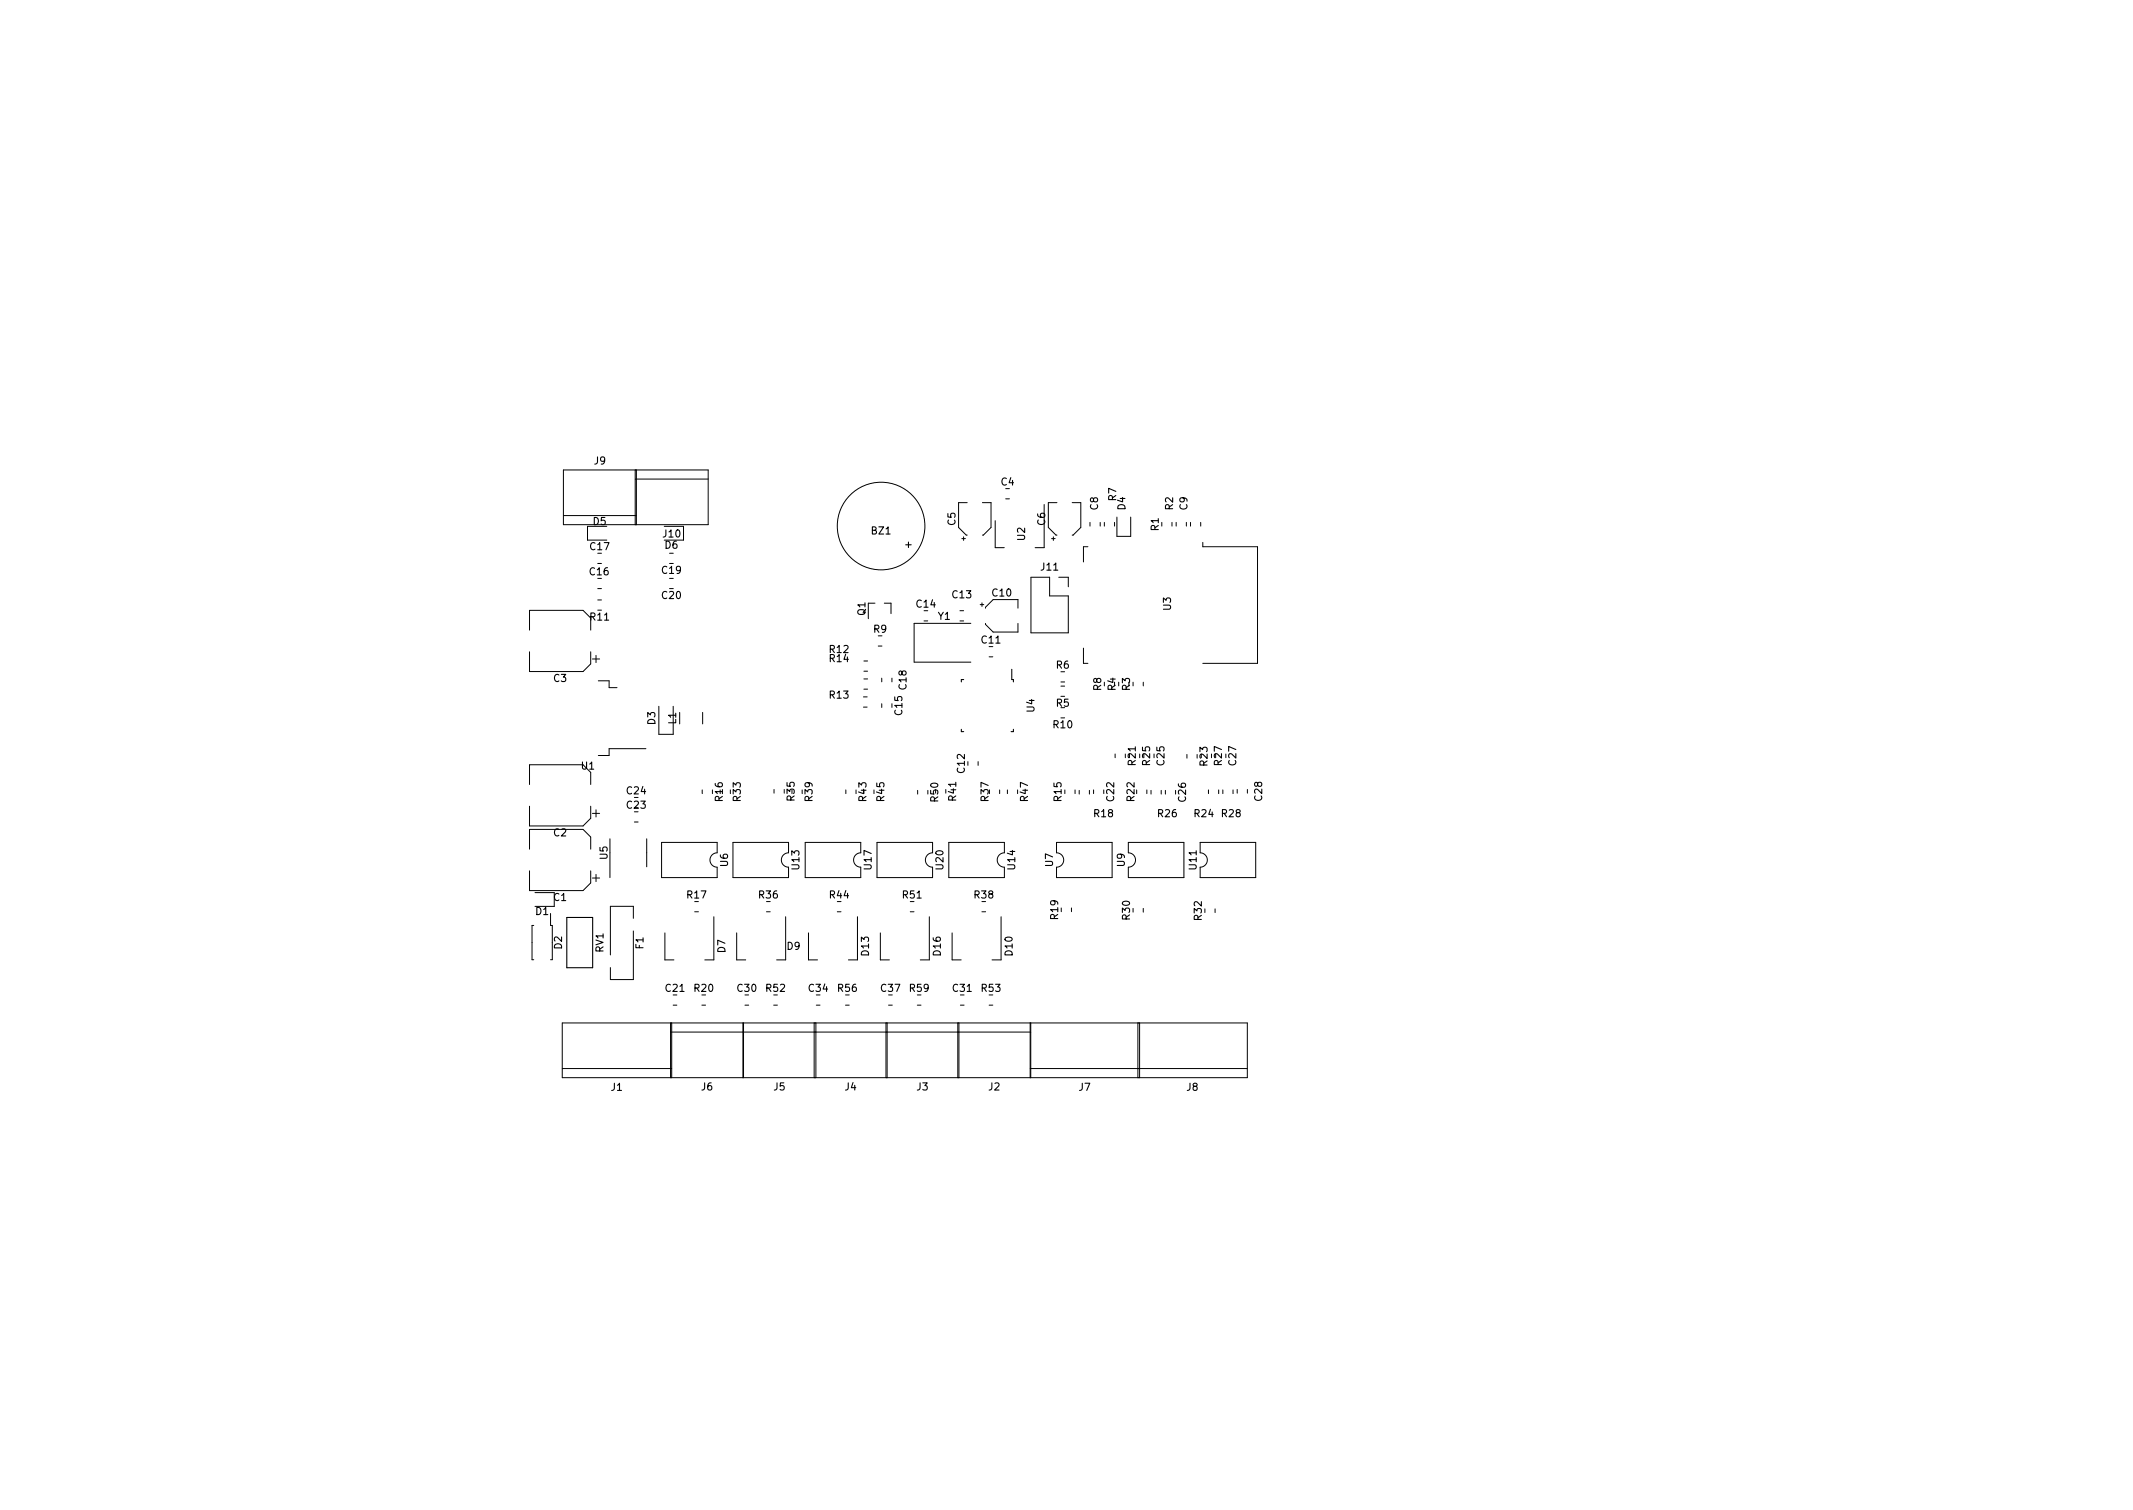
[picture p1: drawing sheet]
<svg xmlns="http://www.w3.org/2000/svg" width="297mm" height="210mm" viewBox="0 0 297 210" stroke-linecap="round" stroke-linejoin="round" font-family="sans-serif">
<defs><g id="words">
<g font-size="1.4">
<text x="82.8" y="64.7">J9</text>
<text x="139.4" y="67.6">C4</text>
<text x="152.9" y="71" transform="rotate(-90 152.9 71)">C8</text>
<text x="155.4" y="69.7" transform="rotate(-90 155.4 69.7)">R7</text>
<text x="156.7" y="71" transform="rotate(-90 156.7 71)">D4</text>
<text x="163.3" y="71" transform="rotate(-90 163.3 71)">R2</text>
<text x="165.3" y="71" transform="rotate(-90 165.3 71)">C9</text>
<text x="82.2" y="76.6">C17</text>
<text x="82.6" y="73.1">D5</text>
<text x="92.4" y="74.8">J10</text>
<text x="92.6" y="76.4">D6</text>
<text x="121.4" y="74.4">BZ1</text>
<text x="126.1" y="76.3">+</text>
<text x="133.1" y="73.1" transform="rotate(-90 133.1 73.1)">C5</text>
<text x="142.7" y="75.2" transform="rotate(-90 142.7 75.2)">U2</text>
<text x="145.5" y="73.1" transform="rotate(-90 145.5 73.1)">C6</text>
<text x="161.3" y="73.9" transform="rotate(-90 161.3 73.9)">R1</text>
<text x="82.2" y="80.1">C16</text>
<text x="92.2" y="79.9">C19</text>
<text x="92.2" y="83.4">C20</text>
<text x="132.7" y="83.3">C13</text>
<text x="138.2" y="83">C10</text>
<text x="145" y="79.4">J11</text>
<text x="82.2" y="86.4">R11</text>
<text x="120.5" y="85.7" transform="rotate(-90 120.5 85.7)">Q1</text>
<text x="121.7" y="88.1">R9</text>
<text x="127.7" y="84.6">C14</text>
<text x="130.6" y="86.3">Y1</text>
<text x="136.7" y="89.6">C11</text>
<text x="163.1" y="85" transform="rotate(-90 163.1 85)">U3</text>
<text x="77.1" y="94.9">C3</text>
<text x="115.6" y="90.9">R12</text>
<text x="115.6" y="92.2">R14</text>
<text x="126.2" y="96" transform="rotate(-90 126.2 96)">C18</text>
<text x="147.1" y="93.1">R6</text>
<text x="91.3" y="100.9" transform="rotate(-90 91.3 100.9)">D3</text>
<text x="94.1" y="100.8" transform="rotate(-90 94.1 100.8)">L1</text>
<text x="115.6" y="97.3">R13</text>
<text x="125.6" y="99.5" transform="rotate(-90 125.6 99.5)">C15</text>
<text x="144.1" y="99.1" transform="rotate(-90 144.1 99.1)">U4</text>
<text x="146.7" y="101.4">R10</text>
<text x="147.1" y="98.4">R5</text>
<text x="153.3" y="96.1" transform="rotate(-90 153.3 96.1)">R8</text>
<text x="155.3" y="96.1" transform="rotate(-90 155.3 96.1)">R4</text>
<text x="157.3" y="96.1" transform="rotate(-90 157.3 96.1)">R3</text>
<text x="81" y="107.1">U1</text>
<text x="134.3" y="107.6" transform="rotate(-90 134.3 107.6)">C12</text>
<text x="158.2" y="106.5" transform="rotate(-90 158.2 106.5)">R21</text>
<text x="160.2" y="106.5" transform="rotate(-90 160.2 106.5)">R25</text>
<text x="162.2" y="106.5" transform="rotate(-90 162.2 106.5)">C25</text>
<text x="168.2" y="106.6" transform="rotate(-90 168.2 106.6)">R23</text>
<text x="170.2" y="106.5" transform="rotate(-90 170.2 106.5)">R27</text>
<text x="172.2" y="106.5" transform="rotate(-90 172.2 106.5)">C27</text>
<text x="87.3" y="112.6">C23</text>
<text x="87.3" y="110.6">C24</text>
<text x="100.7" y="111.5" transform="rotate(-90 100.7 111.5)">R16</text>
<text x="103.1" y="111.5" transform="rotate(-90 103.1 111.5)">R33</text>
<text x="110.7" y="111.5" transform="rotate(-90 110.7 111.5)">R35</text>
<text x="113.1" y="111.5" transform="rotate(-90 113.1 111.5)">R39</text>
<text x="120.6" y="111.5" transform="rotate(-90 120.6 111.5)">R43</text>
<text x="123.2" y="111.5" transform="rotate(-90 123.2 111.5)">R45</text>
<text x="130.6" y="111.6" transform="rotate(-90 130.6 111.6)">R50</text>
<text x="133.2" y="111.5" transform="rotate(-90 133.2 111.5)">R41</text>
<text x="137.7" y="111.5" transform="rotate(-90 137.7 111.5)">R37</text>
<text x="143.2" y="111.5" transform="rotate(-90 143.2 111.5)">R47</text>
<text x="147.8" y="111.5" transform="rotate(-90 147.8 111.5)">R15</text>
<text x="152.4" y="113.8">R18</text>
<text x="155.2" y="111.5" transform="rotate(-90 155.2 111.5)">C22</text>
<text x="158" y="111.5" transform="rotate(-90 158 111.5)">R22</text>
<text x="161.3" y="113.8">R26</text>
<text x="165.2" y="111.6" transform="rotate(-90 165.2 111.6)">C26</text>
<text x="166.4" y="113.8">R24</text>
<text x="170.2" y="113.8">R28</text>
<text x="175.8" y="111.5" transform="rotate(-90 175.8 111.5)">C28</text>
<text x="77.1" y="116.4">C2</text>
<text x="84.6" y="119.6" transform="rotate(-90 84.6 119.6)">U5</text>
<text x="77.1" y="125.4">C1</text>
<text x="95.7" y="125.1">R17</text>
<text x="101.4" y="120.6" transform="rotate(-90 101.4 120.6)">U6</text>
<text x="105.7" y="125.1">R36</text>
<text x="111.3" y="121" transform="rotate(-90 111.3 121)">U13</text>
<text x="115.6" y="125.1">R44</text>
<text x="121.4" y="121" transform="rotate(-90 121.4 121)">U17</text>
<text x="125.7" y="125.1">R51</text>
<text x="131.4" y="121" transform="rotate(-90 131.4 121)">U20</text>
<text x="135.7" y="125.1">R38</text>
<text x="141.4" y="121" transform="rotate(-90 141.4 121)">U14</text>
<text x="146.6" y="120.6" transform="rotate(-90 146.6 120.6)">U7</text>
<text x="156.6" y="120.6" transform="rotate(-90 156.6 120.6)">U9</text>
<text x="166.6" y="121" transform="rotate(-90 166.6 121)">U11</text>
<text x="74.6" y="127.4">D1</text>
<text x="147.3" y="128" transform="rotate(-90 147.3 128)">R19</text>
<text x="157.3" y="128" transform="rotate(-90 157.3 128)">R30</text>
<text x="167.3" y="128.1" transform="rotate(-90 167.3 128.1)">R32</text>
<text x="78.3" y="132.1" transform="rotate(-90 78.3 132.1)">D2</text>
<text x="84" y="132.6" transform="rotate(-90 84 132.6)">RV1</text>
<text x="89.6" y="132.1" transform="rotate(-90 89.6 132.1)">F1</text>
<text x="101" y="132.6" transform="rotate(-90 101 132.6)">D7</text>
<text x="109.6" y="132.2">D9</text>
<text x="121" y="133" transform="rotate(-90 121 133)">D13</text>
<text x="131" y="133" transform="rotate(-90 131 133)">D16</text>
<text x="141" y="133" transform="rotate(-90 141 133)">D10</text>
<text x="92.7" y="138.1">C21</text>
<text x="96.7" y="138.1">R20</text>
<text x="102.7" y="138.1">C30</text>
<text x="106.7" y="138.1">R52</text>
<text x="112.7" y="138.1">C34</text>
<text x="116.7" y="138.1">R56</text>
<text x="122.7" y="138.1">C37</text>
<text x="126.7" y="138.1">R59</text>
<text x="132.7" y="138.1">C31</text>
<text x="136.7" y="138.1">R53</text>
<text x="85.1" y="151.9">J1</text>
<text x="97.7" y="151.8">J6</text>
<text x="107.8" y="151.8">J5</text>
<text x="117.7" y="151.8">J4</text>
<text x="127.7" y="151.8">J3</text>
<text x="137.7" y="151.8">J2</text>
<text x="150.3" y="151.9">J7</text>
<text x="165.3" y="151.9">J8</text>
</g>
</g></defs>
<g fill="none" stroke="#000" stroke-width=".14">
<path d="M78.5 71.8h10.1M78.5 65.4h20.1v7.7h-20.1zM83.2 78.5h.6M84.5 73.3h-2.7v1.9h2.7M88.5 65.4v7.7M88.5 66.7h10.1M88.6 65.4v7.7M92.5 73.3h2.7v1.9h-2.7M93.2 77h.6M133.9 75h.5M134.2 74.7v.5M134.7 70h-1.2v3.4l1.1 1.1h.1"/>
<path d="M136.8 70h1.2v3.4l-1.1 1.1h-.1M138.6 72.5v3.8h1.3M140.1 69.5h.5M145.4 70.2v6.1h-1.2M146.4 75h.5M146.7 74.7v.5M147.2 70h-1.2v3.4l1.1 1.1h.1M149.3 70h1.2v3.4l-1.1 1.1h-.1M151.5 76.1h-.6v2.1M151.8 72.7v.6M153.2 72.7v.6M153.8 72.7v.6"/>
<path d="M155.2 72.7v.6M155.5 72v2.7h2v-2.7M163.2 72.7v.6M163.8 72.7v.6M165.2 72.7v.6M165.8 72.7v.6M167.2 72.7v.6M167.5 75.5v.6h7.6v16.3h-7.6M73.7 87.7v-2.7h7.5l1.1 1.1v1.6M73.7 90.8v2.7h7.5l1.1-1.1v-1.6M82.5 91.8h1M83 91.3v1"/>
<path d="M83.2 82h.6M83.2 83.5h.6M83.3 94.8h1.5v.9h1.1M91.7 98.3v3.9h2v-3.9M93.2 80.5h.6M94.7 99.2v1.6M97.8 99.2v1.6M120.2 98.5h.6M120.2 97h.6M120.3 93.5h.5M120.3 92h.5M120.3 94.5h.5"/>
<path d="M120.3 96h.5M121.8 84h-.9v2.1M122.3 90h.5M122.8 94.4v.5M122.8 98v.5M123.2 84h.9v1.4M124.2 94.4v.5M128.7 86.5h.5M133.7 85h.5M133.7 86.5h.5M135.2 86.8h-7.9v5.4h7.9M136.5 84.2h.5"/>
<path d="M136.8 83.9v.5M137.2 84.7v-.1l1.1-1.1h3.5v1.2M137.2 86.8v.1l1.1 1.1h3.5v-1.2M137.7 91.5h.6M143.6 80.4h2.6v2.6h2.6v5.1h-5.2zM147.4 80.4h1.4v1.3M147.7 95.5h.6M147.7 95h.6M150.9 90.2v2.2h.6M159.2 95v.5M73.7 112.3v2.7h7.5l1.1-1.1v-1.6M73.7 118.2v-2.7h7.5l1.1 1.1v1.6"/>
<path d="M81.2 106.5h-7.5v2.7M82.3 107.6v1.6M82.5 113.3h1M83 112.8v1M84.9 116.8v5.4M88.3 114.5h.6M90 104.2h-5.2v1h-1.5M90.1 116.8v3.9M92.1 117.3h7.8v1.4a1 1 0 0 0-1 1 1 1 0 0 0 1 1v1.5h-7.8zM97.8 110v.5M102.1 117.3h7.7v1.4a1 1 0 0 0-1 1 1 1 0 0 0 1 1v1.5h-7.7zM107.8 109.9v.5"/>
<path d="M112.1 117.3h7.8v1.4a1 1 0 0 0-1 1 1 1 0 0 0 1 1v1.5h-7.8zM117.8 110v.5M122.1 117.3h7.8v1.4a1 1 0 0 0-1 1 1 1 0 0 0 1 1v1.5h-7.8zM127.8 110.1v.5M132.1 117.3h7.8v1.4a1 1 0 0 0-1 1 1 1 0 0 0 1 1v1.5h-7.8zM136.2 106.1v.5M139.2 110v.5M140.3 110v.5M147.1 117.3h7.8v4.9h-7.8v-1.5a1 1 0 0 0 1-1 1 1 0 0 0-1-1zM149.7 110v.5M150.3 110.1v.5M151.7 110.1v.5"/>
<path d="M152.3 110v.5M155.3 105v.5M157.1 117.3h7.8v4.9h-7.8v-1.5a1 1 0 0 0 1-1 1 1 0 0 0-1-1zM159.7 110v.5M160.3 110.1v.5M161.7 110.1v.5M162.3 110.1v.5M165.3 105.1v.5M167.1 117.3h7.8v4.9h-7.8v-1.5a1 1 0 0 0 1-1 1 1 0 0 0-1-1zM168.3 110v.5M169.7 110v.5M170.3 110v.5"/>
<path d="M171.7 110v.5M172.3 109.9v.5M173.7 109.9v.5M73.7 121.3v2.7h7.5l1.1-1.1v-1.6M74.3 128.9h-.2v4.7h.2M74.5 124.3h2.7v1.9h-2.7M76.7 127.2v1.7h.2v4.7h-.2M82.5 122.3h1M83 121.8v1M88.2 127.9v-1.7h-3.2v6.8M88.2 129.6v6.8h-3.2v-1.7M92.6 129.9v3.8h1.2"/>
<path d="M93.7 140h.6M96.7 127h.6M97.7 140h.6M99.4 127.6v6.1h-1.3M102.6 129.9v3.8h1.2M103.7 140h.6M106.7 127h.6M107.7 140h.6M109.4 127.6v6.1h-1.3M112.6 129.9v3.8h1.2M113.7 140h.5M116.6 127h.5"/>
<path d="M117.7 140h.6M119.4 127.6v6.1h-1.3M122.6 129.9v3.8h1.3M123.7 140h.6M126.8 127h.5M127.7 140h.6M129.4 127.6v6.1h-1.2M132.6 129.9v3.8h1.3M133.7 140h.6M136.7 127h.6M137.7 140h.6M139.4 127.6v6.1h-1.2"/>
<path d="M149.2 126.4v.5M159.2 126.5v.5M169.2 126.6v.5M78.3 142.4h95.4v7.7h-95.4zM78.3 148.8h15.2M93.4 143.7h50.1M93.4 142.4v7.7M93.5 142.4v7.7M103.5 142.4v7.7M113.4 142.4v7.7M113.6 142.4v7.7M123.4 142.4v7.7"/>
<path d="M123.5 142.4v7.7M133.4 142.4v7.7M133.5 142.4v7.7M143.5 148.8h30.2M143.5 142.4v7.7M158.5 142.4v7.7M158.7 142.4v7.7"/>
<circle cx="122.7" cy="73.2" r="6.1"/>
</g>
<path d="M134.2 94.6h-.3v.3M140.9 93.2v1.4h.2v.3M133.9 101.5v.4h.3M141.1 101.5v.4h-.3M78.9 127.7h3.6v7h-3.6z" fill="none" stroke="#000" stroke-width=".15"/>
<use href="#words"/>
</svg>
